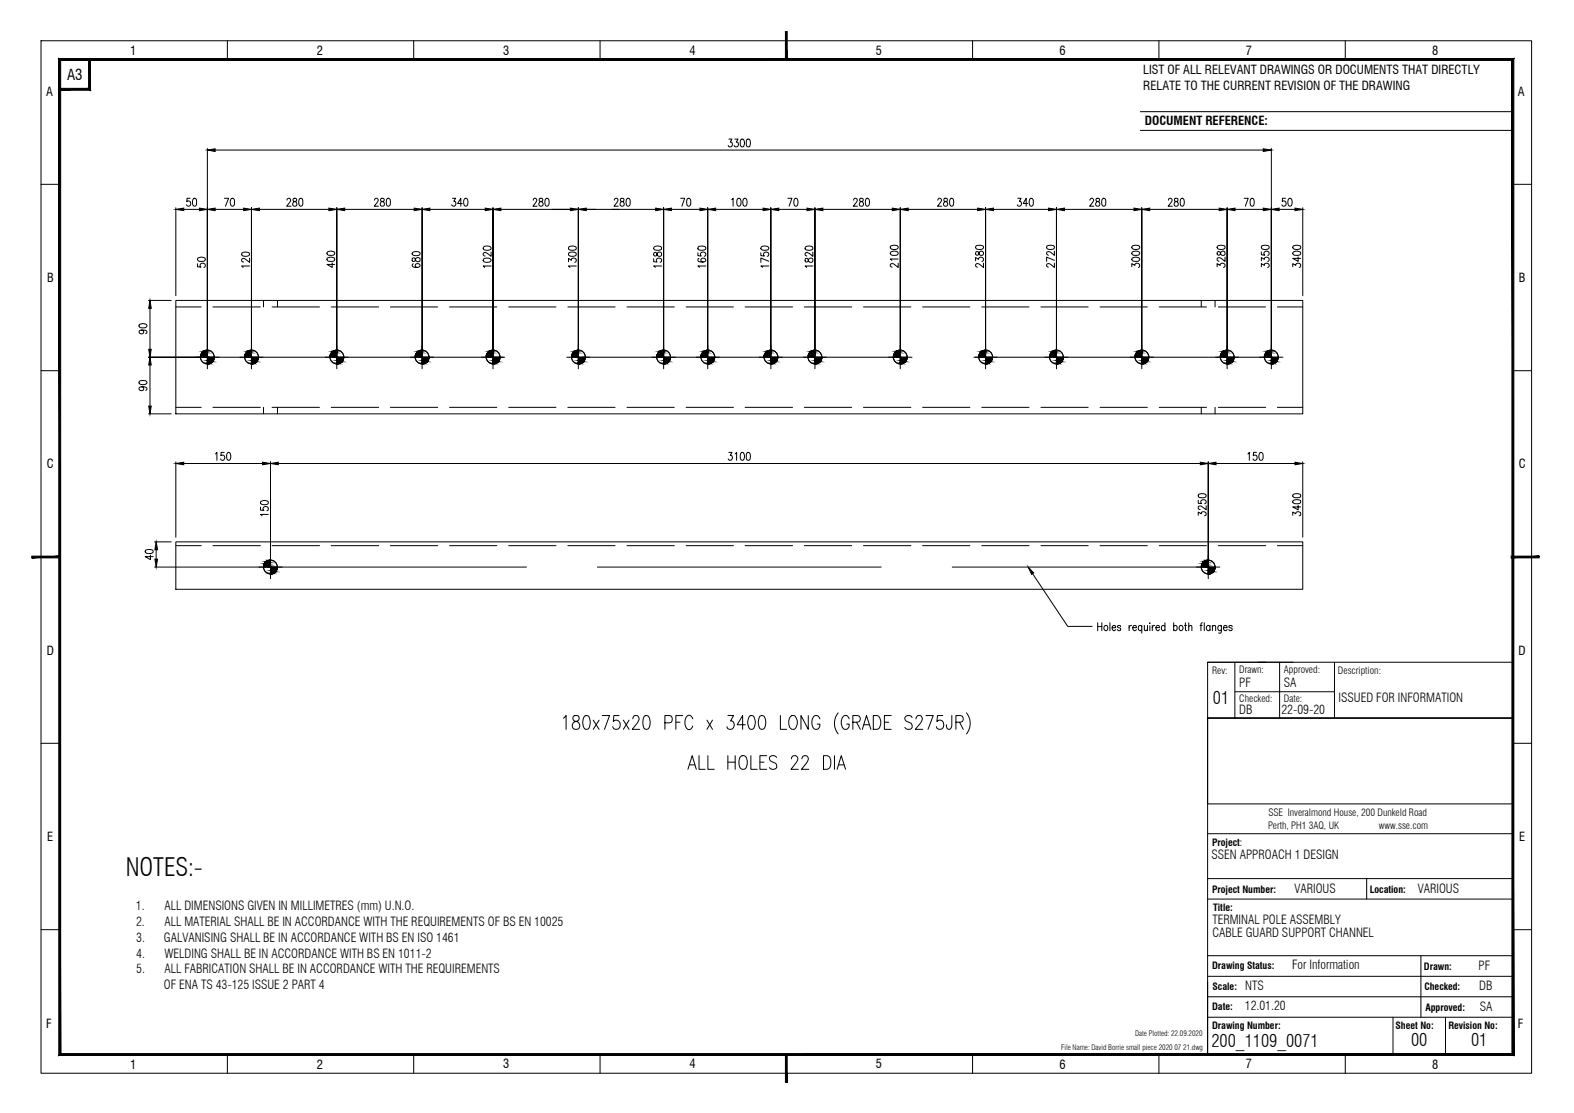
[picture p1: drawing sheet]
<svg xmlns="http://www.w3.org/2000/svg" width="420mm" height="297mm" viewBox="0 0 420 297" stroke-linecap="round" stroke-linejoin="round" font-family="sans-serif">
<defs><g id="words">
<text font-size="6.7" x="33.6" y="233.8">NOTES:-</text>
<g font-size="4.7">
<text x="323.8" y="187.9">01</text>
<text x="323.4" y="279.4">200_1109_0071</text>
<text x="376.7" y="279.2">00</text>
<text x="392.7" y="279.2">01</text>
</g>
<text font-size="4" x="17.9" y="21.3">A3</text>
<g font-size="3.3">
<text x="34.7" y="14.6">1</text>
<text x="84.6" y="14.6">2</text>
<text x="134.3" y="14.6">3</text>
<text x="184.1" y="14.6">4</text>
<text x="233.8" y="14.6">5</text>
<text x="282.9" y="14.6">6</text>
<text x="332.6" y="14.6">7</text>
<text x="382.3" y="14.6">8</text>
<text x="305.2" y="19.8">LIST OF ALL RELEVANT DRAWINGS OR DOCUMENTS THAT DIRECTLY</text>
<text x="305.2" y="24">RELATE TO THE CURRENT REVISION OF THE DRAWING</text>
<text x="12.3" y="25.6">A</text>
<text x="405.2" y="25.6">A</text>
<text x="305.6" y="33.5">DOCUMENT REFERENCE:</text>
<text x="12.6" y="75.3">B</text>
<text x="405.4" y="75.3">B</text>
<text x="12.5" y="125">C</text>
<text x="405.4" y="125">C</text>
<text x="12.5" y="174.8">D</text>
<text x="405.4" y="174.8">D</text>
<text x="330.8" y="183.5">PF</text>
<text x="342.7" y="183.4">SA</text>
<text x="330.8" y="190.6">DB</text>
<text x="342" y="190.6">22-09-20</text>
<text x="357.3" y="187.4">ISSUED FOR INFORMATION</text>
<text x="12.6" y="224.5">E</text>
<text x="405.5" y="224.5">E</text>
<text x="323.4" y="229.2">SSEN APPROACH 1 DESIGN</text>
<text x="345.6" y="238.3">VARIOUS</text>
<text x="378.4" y="238.3">VARIOUS</text>
<text x="36.3" y="243">1.</text>
<text x="43.9" y="243">ALL DIMENSIONS GIVEN IN MILLIMETRES (mm) U.N.O.</text>
<text x="36.3" y="247.2">2.</text>
<text x="36.4" y="251.4">3.</text>
<text x="43.8" y="251.4">GALVANISING SHALL BE IN ACCORDANCE WITH BS EN ISO 1461</text>
<text x="43.9" y="247.2">ALL MATERIAL SHALL BE IN ACCORDANCE WITH THE REQUIREMENTS OF BS EN 10025</text>
<text x="323.6" y="246.7">TERMINAL POLE ASSEMBLY</text>
<text x="323.6" y="250">CABLE GUARD SUPPORT CHANNEL</text>
<text x="36.4" y="255.6">4.</text>
<text x="43.9" y="255.6">WELDING SHALL BE IN ACCORDANCE WITH BS EN 1011-2</text>
<text x="36.4" y="259.8">5.</text>
<text x="43.8" y="264">OF ENA TS 43-125 ISSUE 2 PART 4</text>
<text x="43.9" y="259.8">ALL FABRICATION SHALL BE IN ACCORDANCE WITH THE REQUIREMENTS</text>
<text x="344.9" y="258.7">For Information</text>
<text x="394.7" y="258.8">PF</text>
<text x="332.3" y="269.7">12.01.20</text>
<text x="332.4" y="264.2">NTS</text>
<text x="394.8" y="264.3">DB</text>
<text x="395" y="269.7">SA</text>
<text x="12.3" y="274.2">F</text>
<text x="405.2" y="274.2">F</text>
<text x="34.7" y="285.2">1</text>
<text x="84.6" y="285.2">2</text>
<text x="134.3" y="285.2">3</text>
<text x="184.1" y="285.2">4</text>
<text x="233.8" y="285.2">5</text>
<text x="282.9" y="285.2">6</text>
<text x="332.6" y="285.2">7</text>
<text x="382.3" y="285.2">8</text>
</g>
<g font-size="2.7">
<text x="323.6" y="180">Rev:</text>
<text x="330.8" y="179.6">Drawn:</text>
<text x="342.7" y="179.6">Approved:</text>
<text x="357.2" y="180">Description:</text>
<text x="330.8" y="187.5">Checked:</text>
<text x="342.7" y="187.5">Date:</text>
<text x="338.5" y="221.1">Perth, PH1 3AQ, UK</text>
<text x="338.6" y="217.8">SSE Inveralmond House, 200 Dunkeld Road</text>
<text x="368.1" y="221.1">www.sse.com</text>
</g>
<g font-size="2.6">
<text x="323.5" y="225.8">Project:</text>
<text x="323.5" y="238.3">Project Number:</text>
<text x="365.6" y="238.3">Location:</text>
<text x="323.8" y="243.1">Title:</text>
<text x="323.5" y="258.7">Drawing Status:</text>
<text x="380.1" y="258.8">Drawn:</text>
<text x="323.5" y="269.6">Date:</text>
<text x="323.7" y="264.2">Scale:</text>
<text x="380.2" y="264.3">Checked:</text>
<text x="380.5" y="269.7">Approved:</text>
<text x="323.5" y="274.5">Drawing Number:</text>
<text x="372.5" y="274.5">Sheet No:</text>
<text x="386.6" y="274.5">Revision No:</text>
</g>
<g font-size="2">
<text x="283.2" y="280.1">File Name: David Borrie small piece 2020 07 21.dwg</text>
<text x="303" y="276.6">Date Plotted: 22.09.2020</text>
</g>
</g></defs>
<!-- layer: PDF32_Text -->
<g fill="none" stroke="#000" stroke-width=".27">
<path d="M150.4 191.7l.7-.7v3.6M153.1 191.1a.92 .92 0 0 0 .2 1.3 1.29 1.29 0 0 1 1.3 .7 1.29 1.29 0 0 1-.1 1.4 1.08 1.08 0 0 1-1.7-.4 1.08 1.08 0 0 1 .8-1.5l.6-.2a.77 .77 0 0 0 .4-.8 .77 .77 0 0 0-.6-.6zM156 191.1l.7-.1a1.92 1.92 0 0 1 .9 2.1l-.5 1.4-.7 .1a2.22 2.22 0 0 1-.7-2.9zM158.4 192.2l1.5 2.4M159.9 192.2l-1.5 2.4M160.8 191h1.9l-1.3 3.6M165.3 191h-1.4l-.2 1.6a1.19 1.19 0 0 1 1.9 .6 1.19 1.19 0 0 1-1.3 1.4l-.4-.1-.3-.6M166.4 192.2l1.5 2.4M167.9 192.2l-1.5 2.4M168.9 191.9l.2-.6 .3-.3 .9 .1a1.21 1.21 0 0 1-.1 1.8l-1.4 1.7h2M172 191.1l.7-.1a2.22 2.22 0 0 1 .7 2.9l-.3 .6-.7 .1a1.81 1.81 0 0 1-.8-2zM177.5 192.9h1.2a1.01 1.01 0 0 0 .8-1 1.01 1.01 0 0 0-.8-.9h-1.2v3.6"/>
<path d="M180.4 192.7h1.1M182.2 191h-1.8v3.6M184.9 191.8a.97 .97 0 0 0-1-.9 .97 .97 0 0 0-.9 .9 2.13 2.13 0 0 0 1 2.9 1.2 1.2 0 0 0 .9-.9M188.7 192.2l1.5 2.4M190.2 192.2l-1.5 2.4M194.3 191h1.5l-.8 1.4a1.09 1.09 0 0 1 .9 1.5 1.09 1.09 0 0 1-1.7 .4l-.2-.4M199 193.4h-2.2l1.4-2.4v3.6M200.1 191.1l.7-.1a2.29 2.29 0 0 1 .6 2.9l-.2 .6-.8 .1a2.29 2.29 0 0 1-.6-2.9zM202.8 191.1l.8-.1a2.22 2.22 0 0 1 .6 2.9l-.3 .6-.6 .1a1.9 1.9 0 0 1-.9-2zM208.3 191v3.6h1.7M211.1 191.1l.9-.1a2.36 2.36 0 0 1 0 3.6 1.26 1.26 0 0 1-1.4-1.3 2.36 2.36 0 0 1 .5-2.2zM215.8 191v3.6l-2-3.6v3.6"/>
<path d="M218.8 191.9a1 1 0 0 0-.9-1 1 1 0 0 0-1 1 2.29 2.29 0 0 0 .7 2.7 1.09 1.09 0 0 0 1.2-1.3h-.7M223.7 190.2a4.5 4.5 0 0 0 0 5.7M226.7 191.9a.98 .98 0 0 0-1.5-.8 2.41 2.41 0 0 0 .2 3.5 1.09 1.09 0 0 0 1.3-1.3h-.7M227.7 192.7h1.2a.9 .9 0 0 0 .8-.8 .9 .9 0 0 0-.8-.9h-1.2v3.6M228.6 192.7l1 1.9M230.2 194.6l1.1-3.6 1.2 3.6M230.6 193.4h1.4M233.1 191h1a1.84 1.84 0 0 1 1 2.3 1.46 1.46 0 0 1-1 1.3h-1zM236.1 192.7h1.1M237.9 191h-1.8v3.6h1.8M243.5 191.5a1.02 1.02 0 0 0-1.1-.6 1.02 1.02 0 0 0-.9 1l.3 .5 1.2 .5a.94 .94 0 0 1 .5 .9 .94 .94 0 0 1-.6 .8h-.6l-.8-.5M244.5 191.9l.2-.6 .4-.3 .8 .1a1.21 1.21 0 0 1-.1 1.8l-1.5 1.7h2"/>
<path d="M247.2 191h1.9l-1.4 3.6M251.7 191h-1.4l-.2 1.6a1.06 1.06 0 0 1 1.3-.3 1.06 1.06 0 0 1 .5 1.3 .99 .99 0 0 1-.8 1 .99 .99 0 0 1-1.1-.7M254.1 191v2.8l-.4 .7-.2 .1-.6-.1-.3-1.1M255.2 192.7h1.2a.9 .9 0 0 0 .7-.8 .9 .9 0 0 0-.7-.9h-1.2v3.6M256.1 192.7l1 1.9M258 190.2a4.5 4.5 0 0 1 0 5.7M183.6 205.3l1.2-3.6 1.1 3.6M184.1 204.1h1.3M186.6 201.7v3.6h1.6M189 201.7v3.6h1.7M194.3 201.7v3.6M194.3 203.4h1.9"/>
<path d="M196.2 201.7v3.6M197.5 202.1a.97 .97 0 0 1 1.1-.4 .97 .97 0 0 1 .7 .8 2.23 2.23 0 0 1-.7 2.8 1.2 1.2 0 0 1-1.3-1.4zM200.4 201.7v3.6h1.7M202.8 203.4h1.1M204.7 201.7h-1.9v3.6h1.9M207.3 202.1a1.05 1.05 0 0 0-1.1-.5 1.05 1.05 0 0 0-.8 .9l.2 .5 1.2 .6a.91 .91 0 0 1 .5 .9 .91 .91 0 0 1-.7 .8h-.5l-.7-.4M211.3 202.5v-.1a.87 .87 0 0 1 1.2-.7 .87 .87 0 0 1 .3 1.3l-1.7 2.3h2M214.1 202.5v-.1a.87 .87 0 0 1 1.2-.7 .87 .87 0 0 1 .3 1.3l-1.7 2.3h2M219.8 201.7h1a2.19 2.19 0 0 1 .7 3.2l-.7 .4h-1zM222.7 201.7v3.6M223.5 205.3l1.1-3.6 1.1 3.6M223.9 204.1h1.4"/>
</g>
<!-- layer: PDF32_EL-Holes -->
<g fill="none" stroke="#000" stroke-width=".27">
<path d="M52.3 95.3h6.1M55.4 92.2v6.2M64 95.3h6.2M67.1 92.2v6.2M86.8 95.3h6.2M89.9 92.2v6.2M109.5 95.3h6.3M112.7 92.2v6.2M128.5 95.3h6.2M131.6 92.2v6.2M151.3 95.3h6.2M154.4 92.2v6.2"/>
<path d="M174 95.3h6.3M177.2 92.2v6.2M185.8 95.3h6.2M188.9 92.2v6.2M202.6 95.3h6.3M205.8 92.2v6.2M214.4 95.3h6.2M217.5 92.2v6.2M237.2 95.3h6.2M240.3 92.2v6.2M260 95.3h6.2M263.1 92.2v6.2"/>
<path d="M278.9 95.3h6.2M282 92.2v6.2M301.7 95.3h6.2M304.8 92.2v6.2M324.5 95.3h6.2M327.6 92.2v6.2M336.2 95.3h6.3M339.4 92.2v6.2M69.1 151.3h6.2M72.2 148.3v6.1M319.4 151.3h6.2M322.5 148.3v6.1"/>
<circle cx="55.3" cy="95.3" r="1.84"/>
<circle cx="67.1" cy="95.3" r="1.84"/>
<circle cx="89.9" cy="95.3" r="1.84"/>
<circle cx="112.7" cy="95.3" r="1.84"/>
<circle cx="131.6" cy="95.3" r="1.84"/>
<circle cx="154.4" cy="95.3" r="1.84"/>
<circle cx="177.1" cy="95.3" r="1.84"/>
<circle cx="188.9" cy="95.3" r="1.84"/>
<circle cx="205.8" cy="95.3" r="1.84"/>
<circle cx="217.5" cy="95.3" r="1.84"/>
<circle cx="240.3" cy="95.3" r="1.84"/>
<circle cx="263.1" cy="95.3" r="1.84"/>
<circle cx="282" cy="95.3" r="1.84"/>
<circle cx="304.8" cy="95.3" r="1.84"/>
<circle cx="327.6" cy="95.3" r="1.84"/>
<circle cx="339.4" cy="95.3" r="1.84"/>
<circle cx="72.2" cy="151.3" r="1.84"/>
<circle cx="322.5" cy="151.3" r="1.84"/>
</g>
<g fill="#000" stroke="#000" stroke-width=".27">
<path d="M55 93.5h.4zM55.4 97.1h.6zM66.8 93.5h.3zM67.1 97.1h.7zM89.6 93.5h.3zM89.9 97.1h.6zM112.3 93.5h.4zM112.7 97.1h.6zM131.3 93.5h.3zM131.6 97.1h.6zM154 93.5h.4zM154.4 97.1h.6z"/>
<path d="M176.8 93.5h.4zM177.2 97.1h.6zM188.6 93.5h.3zM188.9 97.1h.7zM205.5 93.5h.3zM205.8 97.1h.6zM217.2 93.5h.3zM217.5 97.1h.7zM240 93.5h.3zM240.3 97.1h.6zM262.8 93.5h.3zM263.1 97.1h.6z"/>
<path d="M281.7 93.5h.3zM282 97.1h.6zM304.5 93.5h.3zM304.8 97.1h.6zM327.3 93.5h.3zM327.6 97.1h.6zM339 93.5h.4zM339.4 97.1h.6zM71.9 149.5h.3zM322.2 149.5h.3z"/>
<path d="M55 93.5l.4 .1zM54.7 93.6h.7zM54.7 93.6l.7 .1v-.1zM54.4 93.7l.3-.1 .7 .1zM54.4 93.7l1 .2v-.2zM54.2 93.9l.2-.2 1 .2zM54.2 93.9l1.2 .2v-.2zM54.2 93.9l1.2 .2h-1.5zM53.9 94.1l1.5 .3v-.3zM53.9 94.1l1.5 .3h-1.7zM53.7 94.4l1.7 .3v-.3zM53.7 94.4l1.7 .3h-1.8zM53.6 94.7l1.8 .3v-.3zM53.6 94.7l1.8 .3h-1.9zM53.5 95l1.9 .3v-.3zM53.5 95l1.9 .3h-1.9z"/>
<path d="M55.4 97.1h.3zM55.4 97.1h.3z"/>
<path d="M55.4 95.3l1.8 .3v-.3zM55.4 95.3l1.8 .3h-1.8zM55.4 95.6l1.7 .4 .1-.4zM55.4 95.6l1.7 .4h-1.7zM55.4 96l1.6 .2 .1-.2zM55.4 96l1.6 .2h-1.6zM55.4 96.2l1.4 .3 .2-.3zM55.4 96.2l1.4 .3h-1.4zM55.4 96.5l1.1 .2 .3-.2zM55.4 96.5l1.1 .2h-1.1zM55.4 96.7l.9 .2 .2-.2zM55.4 96.7l.9 .2h-.9zM55.4 96.9l.6 .2 .3-.2zM55.4 96.9l.6 .2h-.6z"/>
<path d="M66.8 93.5l.3 .1zM66.5 93.6h.6zM66.5 93.6l.6 .1v-.1zM66.2 93.7l.3-.1 .6 .1zM66.2 93.7l.9 .2v-.2zM66 93.9l.2-.2 .9 .2zM66 93.9l1.1 .2v-.2zM66 93.9l1.1 .2h-1.4zM65.7 94.1l1.4 .3v-.3zM65.7 94.1l1.4 .3h-1.6zM65.5 94.4l1.6 .3v-.3zM65.5 94.4l1.6 .3h-1.7zM65.4 94.7l1.7 .3v-.3zM65.4 94.7l1.7 .3h-1.8zM65.3 95l1.8 .3v-.3zM65.3 95l1.8 .3h-1.8z"/>
<path d="M67.1 97.1h.4zM67.1 97.1h.4z"/>
<path d="M67.1 95.3l1.8 .3 .1-.3zM67.1 95.3l1.8 .3h-1.8zM67.1 95.6l1.8 .4v-.4zM67.1 95.6l1.8 .4h-1.8zM67.1 96l1.6 .2 .2-.2zM67.1 96l1.6 .2h-1.6zM67.1 96.2l1.5 .3 .1-.3zM67.1 96.2l1.5 .3h-1.5zM67.1 96.5l1.2 .2 .3-.2zM67.1 96.5l1.2 .2h-1.2zM67.1 96.7l1 .2 .2-.2zM67.1 96.7l1 .2h-1zM67.1 96.9l.7 .2 .3-.2zM67.1 96.9l.7 .2h-.7z"/>
<path d="M89.6 93.5l.3 .1zM89.3 93.6h.6zM89.3 93.6l.6 .1v-.1zM89 93.7l.3-.1 .6 .1zM89 93.7l.9 .2v-.2zM88.7 93.9l.3-.2 .9 .2zM88.7 93.9l1.2 .2v-.2zM88.7 93.9l1.2 .2h-1.4zM88.5 94.1l1.4 .3v-.3zM88.5 94.1l1.4 .3h-1.6zM88.3 94.4l1.6 .3v-.3zM88.3 94.4l1.6 .3h-1.7zM88.2 94.7l1.7 .3v-.3zM88.2 94.7l1.7 .3h-1.8zM88.1 95l1.8 .3v-.3zM88.1 95l1.8 .3h-1.9z"/>
<path d="M89.9 97.1h.3zM89.9 97.1h.3z"/>
<path d="M89.9 95.3l1.8 .3 .1-.3zM89.9 95.3l1.8 .3h-1.8zM89.9 95.6l1.7 .4 .1-.4zM89.9 95.6l1.7 .4h-1.7zM89.9 96l1.6 .2 .1-.2zM89.9 96l1.6 .2h-1.6zM89.9 96.2l1.4 .3 .2-.3zM89.9 96.2l1.4 .3h-1.4zM89.9 96.5l1.2 .2 .2-.2zM89.9 96.5l1.2 .2h-1.2zM89.9 96.7l.9 .2 .3-.2zM89.9 96.7l.9 .2h-.9zM89.9 96.9l.6 .2 .3-.2zM89.9 96.9l.6 .2h-.6z"/>
<path d="M112.3 93.5l.4 .1zM112 93.6h.7zM112 93.6l.7 .1v-.1zM111.7 93.7l.3-.1 .7 .1zM111.7 93.7l1 .2v-.2zM111.5 93.9l.2-.2 1 .2zM111.5 93.9l1.2 .2v-.2zM111.5 93.9l1.2 .2h-1.5zM111.2 94.1l1.5 .3v-.3zM111.2 94.1l1.5 .3h-1.6zM111.1 94.4l1.6 .3v-.3zM111.1 94.4l1.6 .3h-1.8zM110.9 94.7l1.8 .3v-.3zM110.9 94.7l1.8 .3h-1.8zM110.9 95l1.8 .3v-.3zM110.9 95l1.8 .3h-1.9z"/>
<path d="M112.7 97.1h.3zM112.7 97.1h.3z"/>
<path d="M112.7 95.3l1.8 .3v-.3zM112.7 95.3l1.8 .3h-1.8zM112.7 95.6l1.7 .4 .1-.4zM112.7 95.6l1.7 .4h-1.7zM112.7 96l1.6 .2 .1-.2zM112.7 96l1.6 .2h-1.6zM112.7 96.2l1.4 .3 .2-.3zM112.7 96.2l1.4 .3h-1.4zM112.7 96.5l1.2 .2 .2-.2zM112.7 96.5l1.2 .2h-1.2zM112.7 96.7l.9 .2 .3-.2zM112.7 96.7l.9 .2h-.9zM112.7 96.9l.6 .2 .3-.2zM112.7 96.9l.6 .2h-.6z"/>
<path d="M131.3 93.5l.3 .1zM131 93.6h.6zM131 93.6l.6 .1v-.1zM130.7 93.7l.3-.1 .6 .1zM130.7 93.7l.9 .2v-.2zM130.5 93.9l.2-.2 .9 .2zM130.5 93.9l1.1 .2v-.2zM130.5 93.9l1.1 .2h-1.4zM130.2 94.1l1.4 .3v-.3zM130.2 94.1l1.4 .3h-1.6zM130 94.4l1.6 .3v-.3zM130 94.4l1.6 .3h-1.7zM129.9 94.7l1.7 .3v-.3zM129.9 94.7l1.7 .3h-1.8zM129.8 95l1.8 .3v-.3zM129.8 95l1.8 .3h-1.8z"/>
<path d="M131.6 97.1h.3zM131.6 97.1h.3z"/>
<path d="M131.6 95.3l1.8 .3 .1-.3zM131.6 95.3l1.8 .3h-1.8zM131.6 95.6l1.8 .4v-.4zM131.6 95.6l1.8 .4h-1.8zM131.6 96l1.6 .2 .2-.2zM131.6 96l1.6 .2h-1.6zM131.6 96.2l1.4 .3 .2-.3zM131.6 96.2l1.4 .3h-1.4zM131.6 96.5l1.2 .2 .2-.2zM131.6 96.5l1.2 .2h-1.2zM131.6 96.7l.9 .2 .3-.2zM131.6 96.7l.9 .2h-.9zM131.6 96.9l.6 .2 .3-.2zM131.6 96.9l.6 .2h-.6z"/>
<path d="M154 93.5l.4 .1zM153.8 93.6h.6zM153.8 93.6l.6 .1v-.1zM153.4 93.7l.4-.1 .6 .1zM153.4 93.7l1 .2v-.2zM153.2 93.9l.2-.2 1 .2zM153.2 93.9l1.2 .2v-.2zM153.2 93.9l1.2 .2h-1.5zM152.9 94.1l1.5 .3v-.3zM152.9 94.1l1.5 .3h-1.6zM152.8 94.4l1.6 .3v-.3zM152.8 94.4l1.6 .3h-1.8zM152.6 94.7l1.8 .3v-.3zM152.6 94.7l1.8 .3h-1.8zM152.6 95l1.8 .3v-.3zM152.6 95l1.8 .3h-1.9z"/>
<path d="M154.4 97.1h.3zM154.4 97.1h.3z"/>
<path d="M154.4 95.3l1.8 .3v-.3zM154.4 95.3l1.8 .3h-1.8zM154.4 95.6l1.7 .4 .1-.4zM154.4 95.6l1.7 .4h-1.7zM154.4 96l1.6 .2 .1-.2zM154.4 96l1.6 .2h-1.6zM154.4 96.2l1.4 .3 .2-.3zM154.4 96.2l1.4 .3h-1.4zM154.4 96.5l1.2 .2 .2-.2zM154.4 96.5l1.2 .2h-1.2zM154.4 96.7l.9 .2 .3-.2zM154.4 96.7l.9 .2h-.9zM154.4 96.9l.6 .2 .3-.2zM154.4 96.9l.6 .2h-.6z"/>
<path d="M176.8 93.5l.4 .1zM176.5 93.6h.7zM176.5 93.6l.7 .1v-.1zM176.2 93.7l.3-.1 .7 .1zM176.2 93.7l1 .2v-.2zM176 93.9l.2-.2 1 .2zM176 93.9l1.2 .2v-.2zM176 93.9l1.2 .2h-1.4zM175.8 94.1l1.4 .3v-.3zM175.8 94.1l1.4 .3h-1.7zM175.5 94.4l1.7 .3v-.3zM175.5 94.4l1.7 .3h-1.8zM175.4 94.7l1.8 .3v-.3zM175.4 94.7l1.8 .3h-1.9zM175.3 95l1.9 .3v-.3zM175.3 95l1.9 .3h-1.9z"/>
<path d="M177.2 97.1h.2zM177.2 97.1h.2z"/>
<path d="M177.2 95.3l1.8 .3v-.3zM177.2 95.3l1.8 .3h-1.8zM177.2 95.6l1.7 .4 .1-.4zM177.2 95.6l1.7 .4h-1.7zM177.2 96l1.6 .2 .1-.2zM177.2 96l1.6 .2h-1.6zM177.2 96.2l1.3 .3 .3-.3zM177.2 96.2l1.3 .3h-1.3zM177.2 96.5l1.1 .2 .2-.2zM177.2 96.5l1.1 .2h-1.1zM177.2 96.7l.9 .2 .2-.2zM177.2 96.7l.9 .2h-.9zM177.2 96.9l.6 .2 .3-.2zM177.2 96.9l.6 .2h-.6z"/>
<path d="M188.6 93.5l.3 .1zM188.3 93.6h.6zM188.3 93.6l.6 .1v-.1zM188 93.7l.3-.1 .6 .1zM188 93.7l.9 .2v-.2zM187.7 93.9l.3-.2 .9 .2zM187.7 93.9l1.2 .2v-.2zM187.7 93.9l1.2 .2h-1.4zM187.5 94.1l1.4 .3v-.3zM187.5 94.1l1.4 .3h-1.6zM187.3 94.4l1.6 .3v-.3zM187.3 94.4l1.6 .3h-1.7zM187.2 94.7l1.7 .3v-.3zM187.2 94.7l1.7 .3h-1.8zM187.1 95l1.8 .3v-.3zM187.1 95l1.8 .3h-1.8z"/>
<path d="M188.9 97.1h.4zM188.9 97.1h.4z"/>
<path d="M188.9 95.3l1.8 .3 .1-.3zM188.9 95.3l1.8 .3h-1.8zM188.9 95.6l1.8 .4v-.4zM188.9 95.6l1.8 .4h-1.8zM188.9 96l1.6 .2 .2-.2zM188.9 96l1.6 .2h-1.6zM188.9 96.2l1.5 .3 .1-.3zM188.9 96.2l1.5 .3h-1.5zM188.9 96.5l1.2 .2 .3-.2zM188.9 96.5l1.2 .2h-1.2zM188.9 96.7l1 .2 .2-.2zM188.9 96.7l1 .2h-1zM188.9 96.9l.7 .2 .3-.2zM188.9 96.9l.7 .2h-.7z"/>
<path d="M205.5 93.5l.3 .1zM205.1 93.6h.7zM205.1 93.6l.7 .1v-.1zM204.8 93.7l.3-.1 .7 .1zM204.8 93.7l1 .2v-.2zM204.6 93.9l.2-.2 1 .2zM204.6 93.9l1.2 .2v-.2zM204.6 93.9l1.2 .2h-1.4zM204.4 94.1l1.4 .3v-.3zM204.4 94.1l1.4 .3h-1.6zM204.2 94.4l1.6 .3v-.3zM204.2 94.4l1.6 .3h-1.8zM204 94.7l1.8 .3v-.3zM204 94.7l1.8 .3h-1.9zM203.9 95l1.9 .3v-.3zM203.9 95l1.9 .3h-1.9z"/>
<path d="M205.8 97.1h.3zM205.8 97.1h.3z"/>
<path d="M205.8 95.3l1.8 .3v-.3zM205.8 95.3l1.8 .3h-1.8zM205.8 95.6l1.7 .4 .1-.4zM205.8 95.6l1.7 .4h-1.7zM205.8 96l1.6 .2 .1-.2zM205.8 96l1.6 .2h-1.6zM205.8 96.2l1.4 .3 .2-.3zM205.8 96.2l1.4 .3h-1.4zM205.8 96.5l1.2 .2 .2-.2zM205.8 96.5l1.2 .2h-1.2zM205.8 96.7l.9 .2 .3-.2zM205.8 96.7l.9 .2h-.9zM205.8 96.9l.6 .2 .3-.2zM205.8 96.9l.6 .2h-.6z"/>
<path d="M217.2 93.5l.3 .1zM216.9 93.6h.6zM216.9 93.6l.6 .1v-.1zM216.6 93.7l.3-.1 .6 .1zM216.6 93.7l.9 .2v-.2zM216.4 93.9l.2-.2 .9 .2zM216.4 93.9l1.1 .2v-.2zM216.4 93.9l1.1 .2h-1.4zM216.1 94.1l1.4 .3v-.3zM216.1 94.1l1.4 .3h-1.6zM215.9 94.4l1.6 .3v-.3zM215.9 94.4l1.6 .3h-1.7zM215.8 94.7l1.7 .3v-.3zM215.8 94.7l1.7 .3h-1.8zM215.7 95l1.8 .3v-.3zM215.7 95l1.8 .3h-1.8z"/>
<path d="M217.5 97.1h.3zM217.5 97.1h.3z"/>
<path d="M217.5 95.3l1.9 .3v-.3zM217.5 95.3l1.9 .3h-1.9zM217.5 95.6l1.8 .4 .1-.4zM217.5 95.6l1.8 .4h-1.8zM217.5 96l1.6 .2 .2-.2zM217.5 96l1.6 .2h-1.6zM217.5 96.2l1.5 .3 .1-.3zM217.5 96.2l1.5 .3h-1.5zM217.5 96.5l1.2 .2 .3-.2zM217.5 96.5l1.2 .2h-1.2zM217.5 96.7l1 .2 .2-.2zM217.5 96.7l1 .2h-1zM217.5 96.9l.7 .2 .3-.2zM217.5 96.9l.7 .2h-.7z"/>
<path d="M240 93.5l.3 .1zM239.7 93.6h.6zM239.7 93.6l.6 .1v-.1zM239.4 93.7l.3-.1 .6 .1zM239.4 93.7l.9 .2v-.2zM239.1 93.9l.3-.2 .9 .2zM239.1 93.9l1.2 .2v-.2zM239.1 93.9l1.2 .2h-1.4zM238.9 94.1l1.4 .3v-.3zM238.9 94.1l1.4 .3h-1.6zM238.7 94.4l1.6 .3v-.3zM238.7 94.4l1.6 .3h-1.7zM238.6 94.7l1.7 .3v-.3zM238.6 94.7l1.7 .3h-1.8zM238.5 95l1.8 .3v-.3zM238.5 95l1.8 .3h-1.8z"/>
<path d="M240.3 97.1h.4zM240.3 97.1h.4z"/>
<path d="M240.3 95.3l1.8 .3v-.3zM240.3 95.3l1.8 .3h-1.8zM240.3 95.6l1.7 .4 .1-.4zM240.3 95.6l1.7 .4h-1.7zM240.3 96l1.6 .2 .1-.2zM240.3 96l1.6 .2h-1.6zM240.3 96.2l1.4 .3 .2-.3zM240.3 96.2l1.4 .3h-1.4zM240.3 96.5l1.2 .2 .2-.2zM240.3 96.5l1.2 .2h-1.2zM240.3 96.7l.9 .2 .3-.2zM240.3 96.7l.9 .2h-.9zM240.3 96.9l.6 .2 .3-.2zM240.3 96.9l.6 .2h-.6z"/>
<path d="M262.8 93.5l.3 .1zM262.5 93.6h.6zM262.5 93.6l.6 .1v-.1zM262.2 93.7l.3-.1 .6 .1zM262.2 93.7l.9 .2v-.2zM261.9 93.9l.3-.2 .9 .2zM261.9 93.9l1.2 .2v-.2zM261.9 93.9l1.2 .2h-1.5zM261.6 94.1l1.5 .3v-.3zM261.6 94.1l1.5 .3h-1.6zM261.5 94.4l1.6 .3v-.3zM261.5 94.4l1.6 .3h-1.7zM261.4 94.7l1.7 .3v-.3zM261.4 94.7l1.7 .3h-1.9zM261.2 95l1.9 .3v-.3zM261.2 95l1.9 .3h-1.9z"/>
<path d="M263.1 97.1h.3zM263.1 97.1h.3z"/>
<path d="M263.1 95.3l1.8 .3 .1-.3zM263.1 95.3l1.8 .3h-1.8zM263.1 95.6l1.7 .4 .1-.4zM263.1 95.6l1.7 .4h-1.7zM263.1 96l1.6 .2 .1-.2zM263.1 96l1.6 .2h-1.6zM263.1 96.2l1.4 .3 .2-.3zM263.1 96.2l1.4 .3h-1.4zM263.1 96.5l1.2 .2 .2-.2zM263.1 96.5l1.2 .2h-1.2zM263.1 96.7l.9 .2 .3-.2zM263.1 96.7l.9 .2h-.9zM263.1 96.9l.6 .2 .3-.2zM263.1 96.9l.6 .2h-.6z"/>
<path d="M281.7 93.5l.3 .1zM281.4 93.6h.6zM281.4 93.6l.6 .1v-.1zM281.1 93.7l.3-.1 .6 .1zM281.1 93.7l.9 .2v-.2zM280.8 93.9l.3-.2 .9 .2zM280.8 93.9l1.2 .2v-.2zM280.8 93.9l1.2 .2h-1.4zM280.6 94.1l1.4 .3v-.3zM280.6 94.1l1.4 .3h-1.6zM280.4 94.4l1.6 .3v-.3zM280.4 94.4l1.6 .3h-1.7zM280.3 94.7l1.7 .3v-.3zM280.3 94.7l1.7 .3h-1.8zM280.2 95l1.8 .3v-.3zM280.2 95l1.8 .3h-1.8z"/>
<path d="M282 97.1h.3zM282 97.1h.3z"/>
<path d="M282 95.3l1.9 .3v-.3zM282 95.3l1.9 .3h-1.9zM282 95.6l1.7 .4 .2-.4zM282 95.6l1.7 .4h-1.7zM282 96l1.6 .2 .1-.2zM282 96l1.6 .2h-1.6zM282 96.2l1.4 .3 .2-.3zM282 96.2l1.4 .3h-1.4zM282 96.5l1.2 .2 .2-.2zM282 96.5l1.2 .2h-1.2zM282 96.7l.9 .2 .3-.2zM282 96.7l.9 .2h-.9zM282 96.9l.6 .2 .3-.2zM282 96.9l.6 .2h-.6z"/>
<path d="M304.5 93.5l.3 .1zM304.2 93.6h.6zM304.2 93.6l.6 .1v-.1zM303.9 93.7l.3-.1 .6 .1zM303.9 93.7l.9 .2v-.2zM303.6 93.9l.3-.2 .9 .2zM303.6 93.9l1.2 .2v-.2zM303.6 93.9l1.2 .2h-1.4zM303.4 94.1l1.4 .3v-.3zM303.4 94.1l1.4 .3h-1.6zM303.2 94.4l1.6 .3v-.3zM303.2 94.4l1.6 .3h-1.7zM303.1 94.7l1.7 .3v-.3zM303.1 94.7l1.7 .3h-1.8zM303 95l1.8 .3v-.3zM303 95l1.8 .3h-1.8z"/>
<path d="M304.8 97.1h.3zM304.8 97.1h.3z"/>
<path d="M304.8 95.3l1.8 .3v-.3zM304.8 95.3l1.8 .3h-1.8zM304.8 95.6l1.7 .4 .1-.4zM304.8 95.6l1.7 .4h-1.7zM304.8 96l1.6 .2 .1-.2zM304.8 96l1.6 .2h-1.6zM304.8 96.2l1.4 .3 .2-.3zM304.8 96.2l1.4 .3h-1.4zM304.8 96.5l1.2 .2 .2-.2zM304.8 96.5l1.2 .2h-1.2zM304.8 96.7l.9 .2 .3-.2zM304.8 96.7l.9 .2h-.9zM304.8 96.9l.6 .2 .3-.2zM304.8 96.9l.6 .2h-.6z"/>
<path d="M327.3 93.5l.3 .1zM326.9 93.6h.7zM326.9 93.6l.7 .1v-.1zM326.6 93.7l.3-.1 .7 .1zM326.6 93.7l1 .2v-.2zM326.3 93.9l.3-.2 1 .2zM326.3 93.9l1.3 .2v-.2zM326.3 93.9l1.3 .2h-1.5zM326.1 94.1l1.5 .3v-.3zM326.1 94.1l1.5 .3h-1.6zM326 94.4l1.6 .3v-.3zM326 94.4l1.6 .3h-1.8zM325.8 94.7l1.8 .3v-.3zM325.8 94.7l1.8 .3h-1.9zM325.7 95l1.9 .3v-.3zM325.7 95l1.9 .3h-1.9z"/>
<path d="M327.6 97.1h.3zM327.6 97.1h.3z"/>
<path d="M327.6 95.3l1.8 .3v-.3zM327.6 95.3l1.8 .3h-1.8zM327.6 95.6l1.7 .4 .1-.4zM327.6 95.6l1.7 .4h-1.7zM327.6 96l1.6 .2 .1-.2zM327.6 96l1.6 .2h-1.6zM327.6 96.2l1.4 .3 .2-.3zM327.6 96.2l1.4 .3h-1.4zM327.6 96.5l1.1 .2 .3-.2zM327.6 96.5l1.1 .2h-1.1zM327.6 96.7l.9 .2 .2-.2zM327.6 96.7l.9 .2h-.9zM327.6 96.9l.6 .2 .3-.2zM327.6 96.9l.6 .2h-.6z"/>
<path d="M339 93.5l.4 .1zM338.7 93.6h.7zM338.7 93.6l.7 .1v-.1zM338.4 93.7l.3-.1 .7 .1zM338.4 93.7l1 .2v-.2zM338.1 93.9l.3-.2 1 .2zM338.1 93.9l1.3 .2v-.2zM338.1 93.9l1.3 .2h-1.5zM337.9 94.1l1.5 .3v-.3zM337.9 94.1l1.5 .3h-1.6zM337.8 94.4l1.6 .3v-.3zM337.8 94.4l1.6 .3h-1.8zM337.6 94.7l1.8 .3v-.3zM337.6 94.7l1.8 .3h-1.9zM337.5 95l1.9 .3v-.3zM337.5 95l1.9 .3h-1.9z"/>
<path d="M339.4 97.1h.3zM339.4 97.1h.3z"/>
<path d="M339.4 95.3l1.8 .3v-.3zM339.4 95.3l1.8 .3h-1.8zM339.4 95.6l1.7 .4 .1-.4zM339.4 95.6l1.7 .4h-1.7zM339.4 96l1.5 .2 .2-.2zM339.4 96l1.5 .2h-1.5zM339.4 96.2l1.3 .3 .2-.3zM339.4 96.2l1.3 .3h-1.3zM339.4 96.5l1.1 .2 .2-.2zM339.4 96.5l1.1 .2h-1.1zM339.4 96.7l.9 .2 .2-.2zM339.4 96.7l.9 .2h-.9zM339.4 96.9l.6 .2 .3-.2zM339.4 96.9l.6 .2h-.6z"/>
<path d="M71.9 149.5l.3 .1zM71.6 149.6h.6zM71.6 149.6l.6 .1zM71.3 149.7h.9zM71.3 149.7l.9 .2v-.2zM71 149.9l.3-.2 .9 .2zM71 149.9l1.2 .3v-.3zM71 149.9l1.2 .3h-1.4zM70.8 150.2l1.4 .2v-.2zM70.8 150.2l1.4 .2h-1.6zM70.6 150.4l1.6 .3v-.3zM70.6 150.4l1.6 .3h-1.7zM70.5 150.7l1.7 .3v-.3zM70.5 150.7l1.7 .3h-1.8zM70.4 151l1.8 .3v-.3zM70.4 151l1.8 .3h-1.9z"/>
<path d="M72.2 153.2h.3zM72.2 153.1l.3 .1zM72.2 153.1h.6z"/>
<path d="M72.2 151.3l1.8 .4 .1-.4zM72.2 151.3l1.8 .4h-1.8zM72.2 151.7l1.7 .3 .1-.3zM72.2 151.7l1.7 .3h-1.7zM72.2 152l1.6 .3 .1-.3zM72.2 152l1.6 .3h-1.6zM72.2 152.3l1.4 .3 .2-.3zM72.2 152.3l1.4 .3h-1.4zM72.2 152.6l1.2 .2 .2-.2zM72.2 152.6l1.2 .2h-1.2zM72.2 152.8l.9 .2 .3-.2zM72.2 152.8l.9 .2h-.9zM72.2 153h.9zM72.2 153l.6 .1z"/>
<path d="M322.2 149.5l.3 .1zM321.8 149.6h.7zM321.8 149.6l.7 .1zM321.6 149.7h.9zM321.6 149.7l.9 .2v-.2zM321.3 149.9l.3-.2 .9 .2zM321.3 149.9l1.2 .3v-.3zM321.3 149.9l1.2 .3h-1.4zM321.1 150.2l1.4 .2v-.2zM321.1 150.2l1.4 .2h-1.6zM320.9 150.4l1.6 .3v-.3zM320.9 150.4l1.6 .3h-1.8zM320.7 150.7l1.8 .3v-.3zM320.7 150.7l1.8 .3h-1.8zM320.7 151l1.8 .3v-.3zM320.7 151l1.8 .3h-1.8z"/>
<path d="M322.5 153.2h.3zM322.5 153.1l.3 .1zM322.5 153.1h.7z"/>
<path d="M322.5 151.3l1.8 .4v-.4zM322.5 151.3l1.8 .4h-1.8zM322.5 151.7l1.8 .3v-.3zM322.5 151.7l1.8 .3h-1.8zM322.5 152l1.6 .3 .2-.3zM322.5 152l1.6 .3h-1.6zM322.5 152.3l1.4 .3 .2-.3zM322.5 152.3l1.4 .3h-1.4zM322.5 152.6l1.2 .2 .2-.2zM322.5 152.6l1.2 .2h-1.2zM322.5 152.8l.9 .2 .3-.2zM322.5 152.8l.9 .2h-.9zM322.5 153h.9zM322.5 153l.7 .1z"/>
</g>
<!-- layer: PDF32_Dimensions -->
<g fill="#000" stroke="#000" stroke-width=".27">
<path d="M55.4 40l2-.3v.7zM337.2 39.7l2.2 .3-2.2 .4zM46.9 55.9l2.2-.4v.7zM53.2 55.5l2.2 .4-2.2 .3zM55.4 55.9l2-.4v.7zM65.1 55.5l2 .4-2 .3zM67.1 55.9l2.1-.4v.7zM87.8 55.5l2.1 .4-2.1 .3zM89.9 55.9l2.1-.4v.7zM110.6 55.5l2.1 .4-2.1 .3zM112.7 55.9l2.1-.4v.7zM129.5 55.5l2.1 .4-2.1 .3z"/>
<path d="M131.6 55.9l2.1-.4v.7zM152.3 55.5l2.1 .4-2.1 .3zM154.4 55.9l2.1-.4v.7zM175 55.5l2.2 .4-2.2 .3zM177.2 55.9l2-.4v.7zM186.8 55.5l2.1 .4-2.1 .3zM188.9 55.9l2.1-.4v.7zM203.7 55.5l2.1 .4-2.1 .3zM205.8 55.9l2.1-.4v.7zM215.4 55.5l2.1 .4-2.1 .3zM217.5 55.9l2.2-.4v.7zM238.2 55.5l2.1 .4-2.1 .3z"/>
<path d="M240.3 55.9l2.1-.4v.7zM261 55.5l2.1 .4-2.1 .3zM263.1 55.9l2.1-.4v.7zM279.9 55.5l2.1 .4-2.1 .3zM282 55.9l2.1-.4v.7zM302.7 55.5l2.1 .4-2.1 .3zM304.8 55.9l2.1-.4v.7zM325.4 55.5l2.2 .4-2.2 .3zM327.6 55.9l2.1-.4v.7zM337.2 55.5l2.2 .4-2.2 .3zM339.4 55.9l2-.4v.7zM345.7 55.5l2.1 .4-2.1 .3z"/>
<path d="M40 95.3l.4 2.1h-.7zM39.7 93.2h.7l-.4 2.1zM40 80.2l.4 2.1h-.7zM39.7 108.4h.7l-.4 2zM46.9 123.7l2.2-.3v.6zM70.1 123.4l2.1 .3-2.1 .3zM72.2 123.7l2.1-.3v.6zM320.4 123.4l2.1 .3-2.1 .3zM322.5 123.7l2.1-.3v.6zM345.7 123.4l2.1 .3-2.1 .3zM41.3 149.2h.8l-.4 2.1zM41.7 144.6l.4 2.1h-.8z"/>
<path d="M274.5 151.3l1.4 1.6-.5 .4z"/>
</g>
<g fill="none" stroke="#000" stroke-width=".27">
<path d="M55.4 39.6v52.6M194.5 37.1h.9l-.5 .8a.63 .63 0 0 1 .6 .9 .63 .63 0 0 1-1 .2l-.1-.2M196.2 37.1h.8l-.5 .8a.65 .65 0 0 1 .6 .9 .65 .65 0 0 1-1.1 .2v-.2M197.9 37.2l.3-.1a1.3 1.3 0 0 1 0 2.1h-.1a1.54 1.54 0 0 1-.2-2zM199.4 37.2l.4-.1a1.37 1.37 0 0 1 0 2.1h-.1a1.61 1.61 0 0 1-.3-2zM339.4 39.6v54.5M46.9 55.5v23.4M49.1 55.9h4.1M50.7 52.9h-.8v.9a.65 .65 0 0 1 .8 .1 .65 .65 0 0 1 0 .9 .65 .65 0 0 1-.8 0l-.1-.1M51.6 53l.5-.1a1.51 1.51 0 0 1 0 2.1h-.3a1.54 1.54 0 0 1-.2-2zM55.4 55.5v38.6v-38.6M57.4 55.9h7.7"/>
<path d="M57.4 40h279.8M59.9 52.9h1.1l-.8 2.1M61.7 53l.4-.1a1.41 1.41 0 0 1 0 2.1h-.1a1.48 1.48 0 0 1-.3-2zM67.1 55.5v38.6v-38.6M69.2 55.9h96.1M76.6 53.4v-.1a.51 .51 0 0 1 .7-.4 .51 .51 0 0 1 .2 .8l-1 1.3h1.2M78.3 53v.6a.76 .76 0 0 1 .9 .5 .76 .76 0 0 1-.3 .9 .67 .67 0 0 1-.8-.7 .67 .67 0 0 1 .8-.6l.3-.5a.56 .56 0 0 0-.9-.2zM80 53l.4-.1a1.41 1.41 0 0 1 0 2.1h-.2a1.54 1.54 0 0 1-.2-2zM89.9 55.5v38.6v-38.6M100 53.4v-.1a.51 .51 0 0 1 .7-.4 .51 .51 0 0 1 .2 .8l-1 1.3h1.1M101.7 53v.6a.76 .76 0 0 1 .8 .5 .76 .76 0 0 1-.3 .9 .67 .67 0 0 1-.8-.7 .67 .67 0 0 1 .9-.6l.3-.5a.56 .56 0 0 0-.9-.2zM103.3 53l.4-.1a1.41 1.41 0 0 1 0 2.1h-.1a1.61 1.61 0 0 1-.3-2z"/>
<path d="M112.7 55.5v38.6v-38.6M120.8 52.9h.8l-.5 .8a.63 .63 0 0 1 .5 1 .63 .63 0 0 1-1 0M123.4 54.3h-1.2l.8-1.4v2.1M124 53l.3-.1a1.19 1.19 0 0 1 0 2.1 1.48 1.48 0 0 1-.3-2zM131.6 55.5v38.6v-38.6M142.4 53.4l.2-.5h.4l.3 .4-.3 .7-.7 1h1.1M144 53v.6a.77 .77 0 0 1 .9 .5 .77 .77 0 0 1-.3 .9 .68 .68 0 0 1-.8-.7 .68 .68 0 0 1 .8-.6l.2-.1a.45 .45 0 0 0-.2-.7zM145.7 53l.3-.1a1.19 1.19 0 0 1 0 2.1 1.48 1.48 0 0 1-.3-2zM147.3 55.9h11.8M154.4 55.5v38.6v-38.6M163.3 55.9h11.7M164 53.4v-.1a.51 .51 0 0 1 .7-.4 .51 .51 0 0 1 .2 .8l-1 1.3h1.1"/>
<path d="M165.7 53v.6a.72 .72 0 0 1 .9 .6 .72 .72 0 0 1-.7 .8 .75 .75 0 0 1-.3-.9 .75 .75 0 0 1 .9-.5l.1-.4a.56 .56 0 0 0-.9-.2zM167.4 53l.4-.1a1.41 1.41 0 0 1 0 2.1h-.2a1.54 1.54 0 0 1-.2-2zM177.2 55.5v38.6v-38.6M179.2 55.9h7.6M181.7 52.9h1.1l-.8 2.1M183.5 53l.4-.1a1.41 1.41 0 0 1 0 2.1h-.1a1.61 1.61 0 0 1-.3-2zM188.9 55.5v38.6v-38.6M191 55.9h12.7M195.3 53.3l.4-.4v2.1M196.9 53l.3-.1a1.19 1.19 0 0 1 0 2.1 1.48 1.48 0 0 1-.3-2zM198.5 53l.4-.1a1.34 1.34 0 0 1 0 2.1h-.2a1.54 1.54 0 0 1-.2-2zM205.8 55.5v38.6v-38.6"/>
<path d="M207.9 55.9h7.5M210.3 52.9h1.1l-.8 2.1M212.1 53l.3-.1a1.19 1.19 0 0 1 0 2.1 1.61 1.61 0 0 1-.3-2zM217.5 55.5v38.6v-38.6M219.7 55.9h18.5M227.9 53.4l.3-.5h.3l.3 .4-.2 .7-.8 1h1.1M229.5 53v.6a.77 .77 0 0 1 .9 .5 .77 .77 0 0 1-.3 .9 .67 .67 0 0 1-.8-.7 .67 .67 0 0 1 .9-.6l.2-.1v-.6zM231.2 53l.3-.1a1.19 1.19 0 0 1 0 2.1 1.61 1.61 0 0 1-.3-2zM240.3 55.5v38.6v-38.6M242.4 55.9h18.6M250.3 53.4l.3-.5h.4l.3 .4-.2 .7-.8 1h1.1M252 53v.6a.77 .77 0 0 1 .9 .5 .77 .77 0 0 1-.3 .9 .67 .67 0 0 1-.8-.7 .67 .67 0 0 1 .9-.6l.1-.1v-.6z"/>
<path d="M253.7 53l.4-.1a1.41 1.41 0 0 1 0 2.1h-.2a1.54 1.54 0 0 1-.2-2zM263.1 55.5v38.6v-38.6M265.2 55.9h14.7M271.7 52.9h.9l-.5 .8a.62 .62 0 0 1 .5 1 .62 .62 0 0 1-1 0M274.3 54.3h-1.2l.8-1.4v2.1M275 53l.4-.1a1.41 1.41 0 0 1 0 2.1h-.2a1.54 1.54 0 0 1-.2-2zM282 55.5v38.6v-38.6M284.1 55.9h18.6M290.9 53.4v-.1a.51 .51 0 0 1 .8-.4 .51 .51 0 0 1 .1 .8l-.9 1.3h1.1M292.6 53v.6a.76 .76 0 0 1 .9 .5 .76 .76 0 0 1-.3 .9 .67 .67 0 0 1-.8-.7 .67 .67 0 0 1 .9-.6l.2-.5a.56 .56 0 0 0-.9-.2zM294.3 53l.4-.1a1.41 1.41 0 0 1 0 2.1h-.2a1.54 1.54 0 0 1-.2-2zM304.8 55.5v38.6v-38.6"/>
<path d="M306.9 55.9h18.5M311.9 53.4l.3-.5h.3l.4 .4-.3 .7-.8 1h1.1M313.5 53v.6a.77 .77 0 0 1 .9 .5 .77 .77 0 0 1-.3 .9 .67 .67 0 0 1-.7-.7 .67 .67 0 0 1 .8-.6l.2-.1v-.6zM315.2 53l.3-.1a1.19 1.19 0 0 1 0 2.1 1.61 1.61 0 0 1-.3-2zM327.6 55.5v38.6v-38.6M329.7 55.9h7.5M332.1 52.9h1.1l-.8 2.1M334 53l.3-.1a1.41 1.41 0 0 1 0 2.1h-.1a1.54 1.54 0 0 1-.2-2zM339.4 55.5v38.6v-38.6M341.4 55.9h4.3M343.1 52.9h-.8v.9a.63 .63 0 0 1 .9 .1 .63 .63 0 0 1-.1 .9 .63 .63 0 0 1-.9-.1M344 53l.3-.1a1.19 1.19 0 0 1 0 2.1 1.48 1.48 0 0 1-.3-2z"/>
<path d="M347.8 55.5v23.4M52.7 70.4v.8l.9 .1a.63 .63 0 0 1 .1-.9 .63 .63 0 0 1 .9 .1 .63 .63 0 0 1-.2 .9M52.8 68.9l.8-.3a.97 .97 0 0 1 1.2 .7l-.4 .4h-1.3l-.3-.2zM64.6 67.5l.8-.2a.95 .95 0 0 1 1.2 .6 1.35 1.35 0 0 1-2.1 0zM66.6 71h-2.1l.4 .4M66.6 68.9v1.1l-1-.8a.56 .56 0 0 0-.9-.2 .56 .56 0 0 0 0 .9h.3M87.4 68.9l.8-.3a1.1 1.1 0 0 1 1.2 .5l-.1 .4-.3 .2h-1.3l-.3-.2zM87.4 67.3l.8-.3a1.1 1.1 0 0 1 1.2 .5l-.1 .4-.3 .2h-1.3l-.4-.4zM88.7 70.1v1.3l-1.4-.8h2.1M110.1 68.9v.8h.6a.77 .77 0 0 1 .5-.8 .77 .77 0 0 1 .9 .2 .67 .67 0 0 1-.7 .8 .67 .67 0 0 1-.6-.9l-.1-.1zM110.1 67.4l.8-.3a.91 .91 0 0 1 1.2 .7 1.28 1.28 0 0 1-2.1-.2zM110.3 70.4l-.3 .3a1.23 1.23 0 0 0 2.1 .1 .61 .61 0 0 0-.8-.5 .61 .61 0 0 0-.2 1l.3 .1"/>
<path d="M129.1 69.1l.8-.2a.95 .95 0 0 1 1.2 .6 1.25 1.25 0 0 1-2.1-.1zM129.1 65.9l.8-.2a.94 .94 0 0 1 1.2 .6 1.42 1.42 0 0 1-2.1 0zM131.1 71h-2.1l.4 .4M131.1 67.3v1.1l-1.3-.9a.49 .49 0 0 0-.8 .1 .49 .49 0 0 0 .4 .7h.1M151.8 69.9v-.9l.7 .5a.63 .63 0 0 1 1-.6 .63 .63 0 0 1-.1 1.1M151.8 67.5l.8-.2a.96 .96 0 0 1 1.2 .5v.1a1.3 1.3 0 0 1-2 0zM151.8 65.9l.8-.2a.96 .96 0 0 1 1.2 .5v.1a1.37 1.37 0 0 1-2 0zM153.8 71h-2l.3 .4M174.5 69v.9h.9a.64 .64 0 0 1 0-.9 .64 .64 0 0 1 .9 .1 .64 .64 0 0 1-.1 .9M174.6 67.5a.53 .53 0 0 0 .2 .8l.5-.2a.65 .65 0 0 1 .8-.9 .65 .65 0 0 1 .3 1.1l-.5 .1-.4-.2-.3-.7zM174.6 65.9l.8-.2a.99 .99 0 0 1 1.2 .5v.1a1.41 1.41 0 0 1-2.1 0zM176.6 71h-2.1l.4 .4"/>
<path d="M186.3 67.5v.7l.9 .1a.66 .66 0 0 1 0-.9 .66 .66 0 0 1 .9 0 .66 .66 0 0 1 .1 .9l-.2 .1M186.4 65.9l.8-.2a.94 .94 0 0 1 1.2 .6 1.42 1.42 0 0 1-2.1 0zM186.6 69a.48 .48 0 0 0-.2 .7l.8 .2a.9 .9 0 0 0 1.2-.5 .64 .64 0 0 0-.8-.5 .64 .64 0 0 0-.4 .8l.5 .2M188.4 71h-2.1l.4 .4M203.1 67.5v.7l.9 .1a.66 .66 0 0 1 .1-.9 .66 .66 0 0 1 .9 0 .66 .66 0 0 1 0 .9l-.2 .1M203.2 65.9l.8-.2a.92 .92 0 0 1 1.2 .6 1.41 1.41 0 0 1-2.1 0zM205.2 71h-2.1l.4 .4M205.2 69.7l-2.1-.8v1.1M215 69v.9h.6a.84 .84 0 0 1 .4-.9 .84 .84 0 0 1 .9 0 .62 .62 0 0 1-.2 1 .62 .62 0 0 1-.9-.5l-.2-.5zM215 65.9l.8-.2a.96 .96 0 0 1 1.2 .5v.1a1.37 1.37 0 0 1-2.1 0zM217 71h-2.1l.4 .4M217 67.3v1.1l-1.5-1-.6 .3 .1 .5 .4 .1"/>
<path d="M237.8 67.3l.7-.3a.96 .96 0 0 1 1.3 .7 1.28 1.28 0 0 1-2.2-.2zM237.8 65.7l.7-.3a.91 .91 0 0 1 1.3 .7 1.34 1.34 0 0 1-2.2 0zM239.8 70.2v1.2l-1.1-.8a.55 .55 0 0 0-.9-.2 .55 .55 0 0 0 .3 .9h.1M239.8 69.1h-2.2l.5 .4M260.4 69.6v-.9l.8 .5a.65 .65 0 0 1 .9-.5 .65 .65 0 0 1 .2 1l-.2 .1M260.5 67.2a.52 .52 0 0 0-.1 .6 .52 .52 0 0 0 .5 .3l.2-.1a.75 .75 0 0 1 .5-.9 .75 .75 0 0 1 .9 .4 .67 .67 0 0 1-.7 .7 .67 .67 0 0 1-.6-.8l-.3-.3zM260.5 65.7l.9-.3a.93 .93 0 0 1 1.1 .7 1.34 1.34 0 0 1-2.1 0zM262.5 70.2v1.2l-1-.8-.7-.2-.4 .3v.3l.5 .3M279.5 65.7l.8-.3a1.01 1.01 0 0 1 1.2 .5v.2a1.3 1.3 0 0 1-2.1 0zM281.5 70.2v1.2l-1.5-1-.6 .3 .1 .4 .4 .2M281.5 69.5l-2.1-.9v1.2M281.5 67v1.2l-1-.8a.58 .58 0 0 0-.8-.3 .58 .58 0 0 0-.2 .8l.4 .2"/>
<path d="M302.1 71.2v-.8l.9 .4a.61 .61 0 0 1 .9-.5 .61 .61 0 0 1 0 1.1M302.2 68.9l.9-.3a.97 .97 0 0 1 1.1 .7 1.26 1.26 0 0 1-2.1-.2zM302.2 67.3l.9-.3a.94 .94 0 0 1 1.1 .7 1.41 1.41 0 0 1-2.1 0zM302.2 65.7l.9-.3a1.01 1.01 0 0 1 1.1 .5v.2a1.34 1.34 0 0 1-2.1 0zM324.9 71.2v-.8l.8 .4a.61 .61 0 0 1 .9-.5 .61 .61 0 0 1 0 1.1M325 67.2a.52 .52 0 0 0-.1 .6 .52 .52 0 0 0 .5 .3l.2-.1a.75 .75 0 0 1 .5-.9 .75 .75 0 0 1 .9 .4 .67 .67 0 0 1-.7 .7 .67 .67 0 0 1-.6-.8l-.3-.3zM325 65.7l.8-.3a.93 .93 0 0 1 1.2 .7 1.34 1.34 0 0 1-2.1 0zM327 68.6v1.2l-1-.8-.7-.3-.4 .3v.4l.5 .3M336.7 71.2v-.8l.8 .4a.61 .61 0 0 1 .9-.5 .61 .61 0 0 1 0 1.1M336.7 69.6v-.9l.8 .5a.61 .61 0 0 1 .9-.5 .61 .61 0 0 1 0 1.1M336.7 67.2v.8l.9 .1a.64 .64 0 0 1 0-.9 .64 .64 0 0 1 .9 0 .64 .64 0 0 1-.1 1M336.8 65.7l.8-.3a1.01 1.01 0 0 1 1.2 .5v.2a1.3 1.3 0 0 1-2.1 0z"/>
<path d="M345.1 71.2v-.8l.8 .4a.61 .61 0 0 1 .9-.5 .61 .61 0 0 1 0 1.1M345.2 67.3l1.1-.3 .8 .3 .1 .4a1.41 1.41 0 0 1-2.1 0zM345.2 65.7l.8-.3a.93 .93 0 0 1 1.2 .7 1.34 1.34 0 0 1-2.1 0zM346.5 68.6v1.2l-1.4-.8h2.1M37.2 86.6l1.1-.2 .8 .2 .1 .3a1.26 1.26 0 0 1-2.1 .1zM37.8 88.1l.5 .2a.59 .59 0 0 1-.6 .8 .59 .59 0 0 1-.5-.8l.6-.2a1 1 0 0 1 1.4 .6l-.3 .3M39.7 95.3h16.3h-16.3M39.7 80.2h6M40 82.3v10.9M40 97.4v11M37.2 101.8l.8-.2a.98 .98 0 0 1 1.2 .4v.2a1.42 1.42 0 0 1-2.1 0zM37.8 103.2l.5 .3a.59 .59 0 0 1-.6 .8 .59 .59 0 0 1-.5-.8 1.6 1.6 0 0 1 2 .2l-.3 .5"/>
<path d="M39.7 110.4h6M46.9 123.3v20.1M49.1 123.7h21M57.5 121.2l.4-.5v2.2M59.8 120.7h-.8v.9a.64 .64 0 0 1 .9 .1 .64 .64 0 0 1-.1 .9 .64 .64 0 0 1-.9-.1M60.7 120.9l.3-.2a1.19 1.19 0 0 1 0 2.2 1.48 1.48 0 0 1-.3-2zM69.5 135.3v.8l1 .1a.51 .51 0 0 1-.3-.5 .51 .51 0 0 1 .3-.4l.5-.1 .6 .2v.7l-.4 .2M69.6 133.8l.9-.2a1.08 1.08 0 0 1 1.1 .5v.1a1.15 1.15 0 0 1-1.6 .4l-.4-.1zM71.6 137.3h-2.1l.5 .4M72.2 123.3v26.8v-26.8M74.3 123.7h246.1M194.5 120.7h.9l-.5 .8a.61 .61 0 0 1 .5 1 .61 .61 0 0 1-1 0"/>
<path d="M196.2 121.2l.4-.5v2.2M197.9 120.9h.6l.2 .7a.96 .96 0 0 1-.6 1.3 1.54 1.54 0 0 1-.2-2zM199.4 120.9l.4-.2a1.41 1.41 0 0 1 0 2.2h-.1a1.61 1.61 0 0 1-.3-2zM319.9 137.5v-.8l.8 .4a.61 .61 0 0 1 .9-.5 .61 .61 0 0 1-.1 1.1M319.9 133.5v.8l.8 .1a.65 .65 0 0 1 .1-.9 .65 .65 0 0 1 .9 0 .65 .65 0 0 1 .1 .9l-.3 .1M319.9 132l.8-.3a.95 .95 0 0 1 1.3 .7 1.42 1.42 0 0 1-2.1 0zM322 135v1.1l-1.3-1h-.6l-.2 .6 .5 .3M322.5 123.3v26.8v-26.8M324.6 123.7h21.1M333.1 121.2l.4-.5v2.2M335.4 120.7h-.8l-.1 .9a.64 .64 0 0 1 .9 .1 .64 .64 0 0 1 0 .9 .64 .64 0 0 1-.9 0v-.1M336.3 120.9l.2-.2a1.19 1.19 0 0 1 0 2.2 1.48 1.48 0 0 1-.2-2z"/>
<path d="M345.1 137.5v-.8l.8 .4a.61 .61 0 0 1 .9-.5 .61 .61 0 0 1 0 1.1M345.2 133.6l.8-.2a.93 .93 0 0 1 1.2 .6 1.41 1.41 0 0 1-2.1 0zM345.2 132l.8-.3a.93 .93 0 0 1 1.2 .7 1.41 1.41 0 0 1-2.1 0zM346.5 134.9v1.2l-1.4-.8h2.1M347.8 123.3v20.1M38.8 146.9l.9-.3a.93 .93 0 0 1 1.2 .7 1.42 1.42 0 0 1-2.1 0zM40.2 148.1v1.3l-1.4-.9h2.1M41.3 151.3h29.6M41.3 144.6h4.4M41.7 146.7v2.5M275.6 153.1l9.4 14.1h6.5M293 166.2v2.1"/>
<path d="M293 167.2h1.1M294.1 166.2v2.1M296.3 166.2v2.1M296.9 167.5h.9v-.4a.67 .67 0 0 0-1 .4 .67 .67 0 0 0 .7 .8l.3-.3M299.2 167.2a.47 .47 0 0 0-.5-.3 .47 .47 0 0 0-.4 .3l.2 .3 .6 .2v.5a.53 .53 0 0 1-.8-.2M301.4 166.9v1.4M302.1 166.9a.57 .57 0 0 0-.7 .6M302.4 167.5h.9l-.1-.5a.63 .63 0 0 0-.8 .6 .63 .63 0 0 0 .8 .6l.1-.2M304.8 167.2l-.2-.2a.66 .66 0 0 0-.8 .6 .66 .66 0 0 0 .7 .7l.3-.3M304.8 166.9v2.1M305.5 166.9v1.3l.4 .1 .4-.4M306.3 166.9v1.4"/>
<path d="M306.9 166.2v.2zM306.9 167v1.3M307.6 166.9v1.4M308.2 166.9l-.4 .1-.2 .5M308.6 167.5h.9l-.1-.5a.62 .62 0 0 0-.9 .6 .62 .62 0 0 0 .9 .6l.1-.2M311 167.2l-.2-.2a.62 .62 0 0 0-.8 .6 .62 .62 0 0 0 .8 .6l.2-.2M311 166.2v2.1M313.3 167.2l.2-.2a.66 .66 0 0 1 .7 .6 .66 .66 0 0 1-.6 .7l-.3-.3M313.3 166.2v2.1M314.9 167a.63 .63 0 0 1 .9 .6 .63 .63 0 0 1-.9 .6l-.2-.5zM316.2 166.9h.5M316.4 166.2l.1 2 .3 .1"/>
<path d="M317.3 167.3l.4-.4 .4 .1 .1 1.3M317.3 166.2v2.1M320.3 166.9h.6M321 166.2l-.4 .4v1.7M321.5 166.2v2.1M323 167.2l-.2-.2a.62 .62 0 0 0-.8 .6 .62 .62 0 0 0 .8 .6l.2-.2M323 166.9v1.4M323.6 167.3l.4-.4 .4 .1 .1 1.3M323.6 166.9v1.4M326 166.9v1.9l-.3 .2-.4-.1M326 167.2l-.1-.2a.67 .67 0 0 0-.8 .6 .67 .67 0 0 0 .6 .7l.3-.3M326.6 167.5h1l-.2-.5a.62 .62 0 0 0-.8 .6 .62 .62 0 0 0 .8 .6l.2-.2"/>
<path d="M328.9 167.2a.47 .47 0 0 0-.4-.3 .47 .47 0 0 0-.5 .3l.1 .2 .7 .3v.5a.49 .49 0 0 1-.8-.2"/>
<circle cx="295.2" cy="167.6" r=".64"/>
</g>
<!-- layer: PDF32_EL-Steel -->
<g fill="none" stroke="#000" stroke-width=".27">
<path d="M46.9 80.2h300.9v30.2h-300.9zM70.3 80.2v1.7M74.1 80.2v1.7M320.7 80.2v1.7M324.3 80.2v1.7M70.3 108.7v1.7M74.1 108.7v1.7M320.7 108.7v1.7M324.3 108.7v1.7M46.9 144.6h300.9v12.7h-300.9z"/>
<circle cx="55.3" cy="95.3" r="1.84"/>
<circle cx="67.1" cy="95.3" r="1.84"/>
<circle cx="89.9" cy="95.3" r="1.84"/>
<circle cx="112.7" cy="95.3" r="1.84"/>
<circle cx="131.6" cy="95.3" r="1.84"/>
<circle cx="154.4" cy="95.3" r="1.84"/>
<circle cx="177.1" cy="95.3" r="1.84"/>
<circle cx="188.9" cy="95.3" r="1.84"/>
<circle cx="205.8" cy="95.3" r="1.84"/>
<circle cx="217.5" cy="95.3" r="1.84"/>
<circle cx="240.3" cy="95.3" r="1.84"/>
<circle cx="263.1" cy="95.3" r="1.84"/>
<circle cx="282" cy="95.3" r="1.84"/>
<circle cx="304.8" cy="95.3" r="1.84"/>
<circle cx="327.6" cy="95.3" r="1.84"/>
<circle cx="339.4" cy="95.3" r="1.84"/>
<circle cx="72.2" cy="151.3" r="1.84"/>
<circle cx="322.5" cy="151.3" r="1.84"/>
</g>
<!-- layer: PDF32_EL-Steel-Hidd -->
<g fill="none" stroke="#000" stroke-width=".27">
<path d="M46.9 81.9h6.8M56.8 81.9h12.7M72.6 81.9h12.7M88.4 81.9h12.7M104.2 81.9h12.6M120 81.9h12.6M135.8 81.9h12.6M151.6 81.9h12.6M167.4 81.9h12.6M183.2 81.9h12.6M198.9 81.9h12.7M214.7 81.9h12.7"/>
<path d="M230.5 81.9h12.6M246.3 81.9h12.6M262.1 81.9h12.6M277.9 81.9h12.6M293.7 81.9h12.6M309.4 81.9h12.7M325.2 81.9h12.6M341 81.9h6.8M46.9 108.7h6.8M56.8 108.7h12.7M72.6 108.7h12.7M88.4 108.7h12.7"/>
<path d="M104.2 108.7h12.6M120 108.7h12.6M135.8 108.7h12.6M151.6 108.7h12.6M167.4 108.7h12.6M183.2 108.7h12.6M198.9 108.7h12.7M214.7 108.7h12.7M230.5 108.7h12.6M246.3 108.7h12.6M262.1 108.7h12.6M277.9 108.7h12.6"/>
<path d="M293.7 108.7h12.6M309.4 108.7h12.7M325.2 108.7h12.6M341 108.7h6.8M46.9 145.6h6.8M56.8 145.6h12.7M72.6 145.6h12.7M88.4 145.6h12.7M104.2 145.6h12.6M120 145.6h12.6M135.8 145.6h12.6M151.6 145.6h12.6"/>
<path d="M167.4 145.6h12.6M183.2 145.6h12.6M198.9 145.6h12.7M214.7 145.6h12.7M230.5 145.6h12.6M246.3 145.6h12.6M262.1 145.6h12.6M277.9 145.6h12.6M293.7 145.6h12.6M309.4 145.6h12.7M325.2 145.6h12.6M341 145.6h6.8"/>
</g>
<!-- layer: PDF32_EL-Centre-Line -->
<path d="M55.4 95.3h79M155.3 95.3h84.1M260.4 95.3h79M72.2 151.3h68.3M159.5 151.3h75.7M254.2 151.3h68.3" fill="none" stroke="#000" stroke-width=".27"/>
<!-- layer: Border -->
<g fill="none" stroke="#000" stroke-width=".27">
<path d="M304.4 29.8h99.4M304.4 34.8h99.4M322.4 176.7h81.4M345.2 176.7h-22.8v14.9h81.4h-81.4v89.8h81.4M356.2 176.7v14.9M403.8 213.5v18.1M322.4 222.5h81.4M322.4 234.5h81.4M322.4 239.9h81.4M364.8 234.5v5.4M322.4 255.1h81.4M379.3 255.1v16.4"/>
<path d="M322.4 260.6h81.4M322.4 266h81.4M322.4 271.5h81.4M371.8 271.5v9.9M385.9 271.5v9.9"/>
</g>
<!-- layer: Border Grid -->
<g fill="none" stroke="#000" stroke-width=".27">
<path d="M11 10.9h397.8v275.5h-397.8zM60.7 10.9v5M110.4 10.9v5M160.2 10.9v5M259.6 10.9v5M309.4 10.9v5M359.1 10.9v5M11 49.2h4.9M403.8 49.2h5M11 98.9h4.9M403.8 98.9h5M11 198.4h4.9"/>
<path d="M403.8 198.4h5M11 248.1h4.9M403.8 248.1h5M60.7 281.4v5M110.4 281.4v5M160.2 281.4v5M259.6 281.4v5M309.4 281.4v5M359.1 281.4v5"/>
</g>
<!-- layer: Border -->
<g fill="#000" stroke="#000" stroke-width=".27">
<path d="M15.7 15.6l.5 .5 387.9-.5zM16.2 16.1l387.9-.5-.5 .5zM404.1 15.6l-.5 .5 .5 265.6zM403.6 16.1l.5 265.6-.5-.5zM15.7 281.7h388.4l-.5-.5zM16.2 281.2h387.4l-387.9 .5zM15.7 15.6v266.1l.5-.5zM15.7 15.6l.5 .5v265.1z"/>
<path d="M15.9 23.6v.5l7.8-.5zM15.9 24.1l7.8-.5 .5 .5zM23.7 15.9v7.7l.5 .5zM23.7 15.9h.5v8.2z"/>
</g>
<!-- layer: 0 -->
<g fill="#000" stroke="#000" stroke-width=".27">
<path d="M209.7 8.4v7.5h.4zM209.7 8.4h.4v7.5z"/>
<path d="M8.5 148.9h7.4v-.5zM8.5 148.4h7.4l-7.4 .5z"/>
<path d="M403.4 148.9h7.5v-.5zM403.4 148.4h7.5l-7.5 .5z"/>
<path d="M209.7 281.4v7.5h.4zM209.7 281.4h.4v7.5z"/>
</g>
<path d="M329.6 176.7v14.9M335.9 176.7h2M341.6 176.7v14.9M403.8 176.7v14.9M322.4 191.6h81.4v22.9h-81.4zM329.6 184.6h26.6" fill="none" stroke="#000" stroke-width=".27"/>
<use href="#words"/>
</svg>
